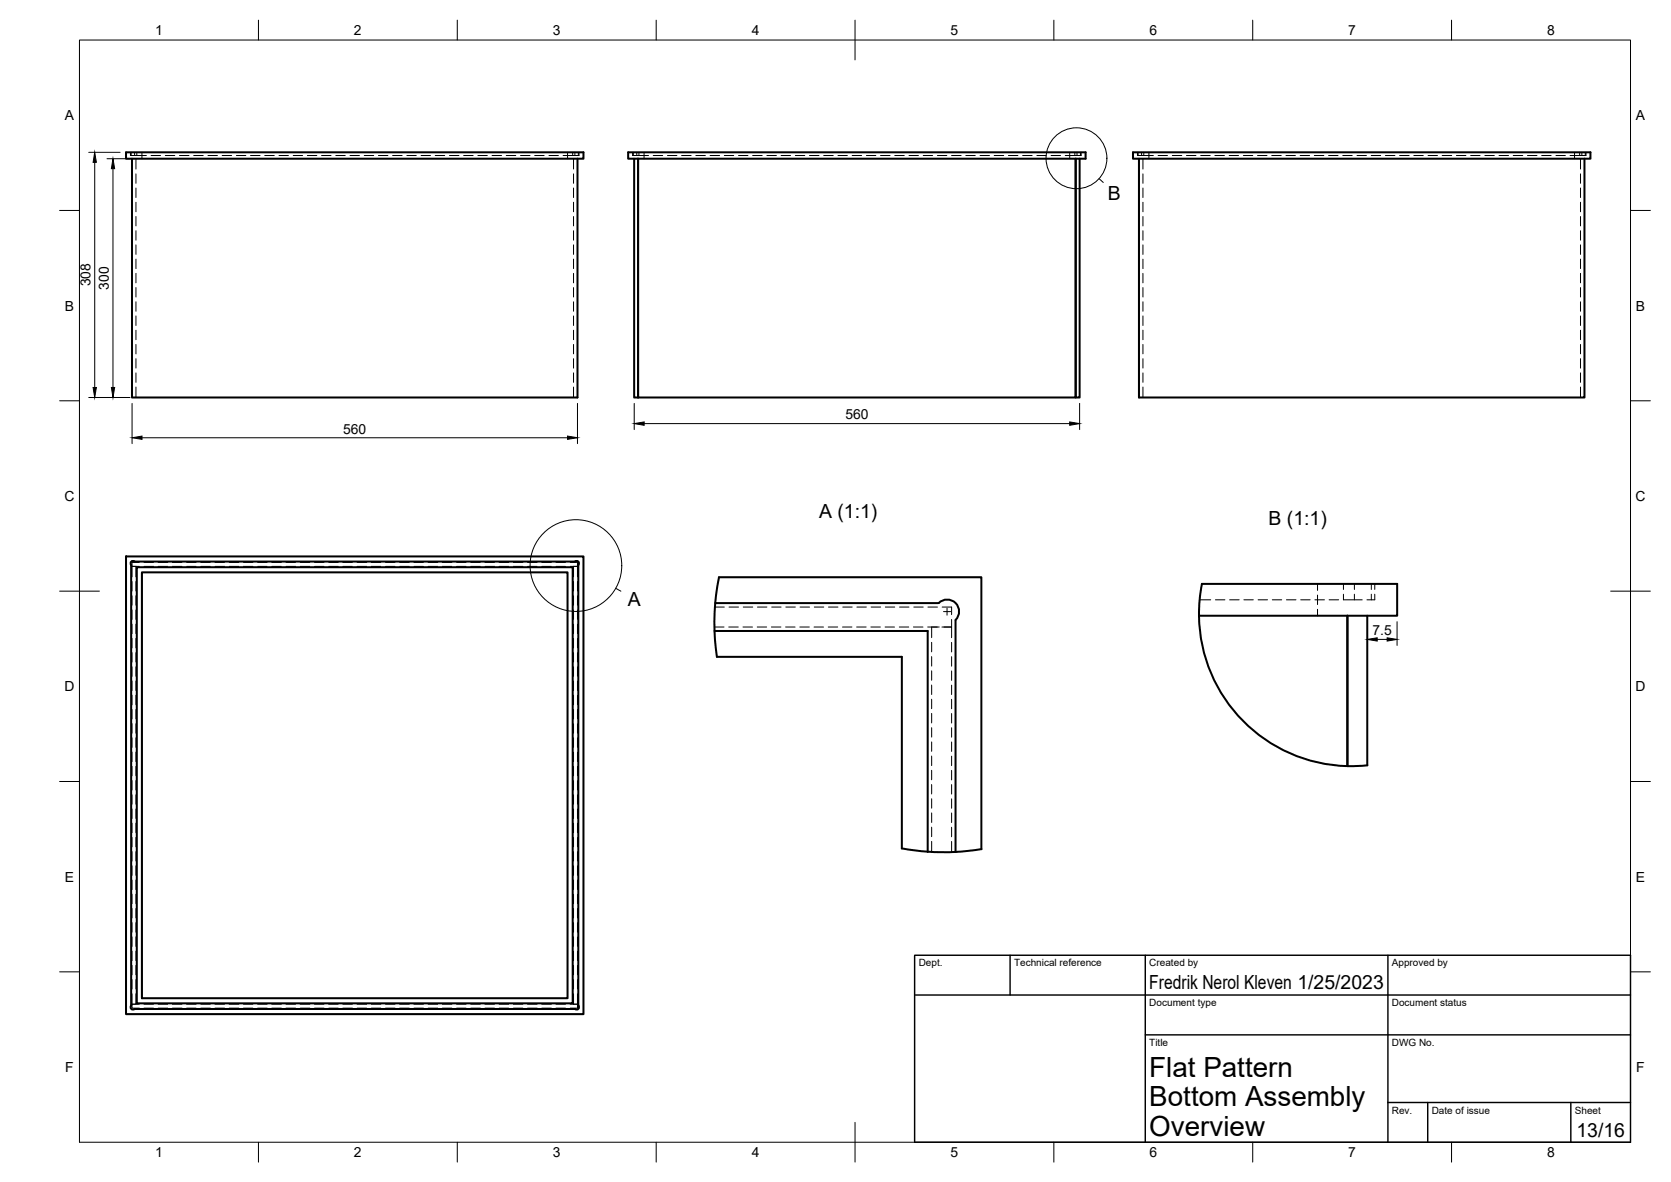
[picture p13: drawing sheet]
<svg xmlns="http://www.w3.org/2000/svg" width="420mm" height="297mm" viewBox="0 0 420 297" stroke-linecap="round" stroke-linejoin="round" font-family="sans-serif">
<defs><g id="words">
<g font-size="7">
<text x="289" y="270.6">Flat Pattern</text>
<text x="289" y="278.1">Bottom Assembly</text>
<text x="289" y="285.5">Overview</text>
</g>
<g font-size="4.9">
<text x="278.6" y="50.2">B</text>
<text x="206" y="130.3">A (1:1)</text>
<text x="319" y="132">B (1:1)</text>
<text x="157.9" y="152.2">A</text>
<text x="289" y="248.5">Fredrik Nerol Kleven 1/25/2023</text>
<text x="396.4" y="285.7">13/16</text>
</g>
<g font-size="3.5">
<text x="39" y="8.8">1</text>
<text x="89" y="8.8">2</text>
<text x="139" y="8.8">3</text>
<text x="189" y="8.8">4</text>
<text x="239" y="8.8">5</text>
<text x="289" y="8.8">6</text>
<text x="339" y="8.8">7</text>
<text x="389" y="8.8">8</text>
<text x="16.3" y="30.2">A</text>
<text x="411.3" y="30.2">A</text>
<text x="22.8" y="72" transform="rotate(-90 22.8 72)">308</text>
<text x="27.4" y="72.8" transform="rotate(-90 27.4 72.8)">300</text>
<text x="16.3" y="78">B</text>
<text x="411.3" y="78">B</text>
<text x="212.6" y="105.4">560</text>
<text x="86.3" y="109">560</text>
<text x="16.2" y="125.9">C</text>
<text x="411.2" y="125.9">C</text>
<text x="345.1" y="159.6">7.5</text>
<text x="16.2" y="173.7">D</text>
<text x="411.2" y="173.7">D</text>
<text x="16.3" y="221.6">E</text>
<text x="411.3" y="221.6">E</text>
<text x="16.4" y="269.4">F</text>
<text x="411.4" y="269.4">F</text>
<text x="39" y="290.8">1</text>
<text x="89" y="290.8">2</text>
<text x="139" y="290.8">3</text>
<text x="189" y="290.8">4</text>
<text x="239" y="290.8">5</text>
<text x="289" y="290.8">6</text>
<text x="339" y="290.8">7</text>
<text x="389" y="290.8">8</text>
</g>
<g font-size="2.5">
<text x="231" y="242.9">Dept.</text>
<text x="255" y="242.9">Technical reference</text>
<text x="289" y="242.9">Created by</text>
<text x="350" y="242.9">Approved by</text>
<text x="289" y="252.8">Document type</text>
<text x="350" y="252.8">Document status</text>
<text x="289" y="262.9">Title</text>
<text x="350" y="262.9">DWG No.</text>
<text x="350" y="279.9">Rev.</text>
<text x="360" y="279.9">Date of issue</text>
<text x="396" y="279.9">Sheet</text>
</g>
</g></defs>
<!-- layer: Hidden -->
<g fill="none" stroke="#000" stroke-width=".25">
<path d="M32.8 38.3v.8h1M33 38.3v.8M33.8 38.3v.8h3M34.2 39.9v2.6M34.4 38.3v.8M35.7 38.3v1.6M38 39.1h2.4M41.6 39.1h2.3M45.1 39.1h2.4M48.7 39.1h2.4M52.3 39.1h2.4M55.9 39.1h2.3"/>
<path d="M59.4 39.1h2.4M63 39.1h2.4M66.6 39.1h2.4M70.1 39.1h2.4M73.7 39.1h2.4M77.3 39.1h2.4M80.9 39.1h2.3M84.4 39.1h2.4M88 39.1h2.4M91.6 39.1h2.4M95.1 39.1h2.4M98.7 39.1h2.4"/>
<path d="M102.3 39.1h2.4M105.9 39.1h2.3M109.4 39.1h2.4M113 39.1h2.4M116.6 39.1h2.4M120.2 39.1h2.3M123.7 39.1h2.4M127.3 39.1h2.4M130.9 39.1h2.4M134.5 39.1h2.3M138 39.1h2.4M142.7 38.3v1.6"/>
<path d="M144 38.3v.8M144.2 39.9v2.6M144.5 38.3v.8h-2.9M145.4 38.3v.8M145.6 38.3v.8h-1.1M159.1 38.3v.8h1v-.8M159.2 38.3v.8M160.1 39.1h3M160.7 38.3v.8M161.9 38.3v1.6M164.3 39.1h2.3M167.8 39.1h2.4"/>
<path d="M171.4 39.1h2.4M175 39.1h2.4M178.5 39.1h2.4M182.1 39.1h2.4M185.7 39.1h2.4M189.3 39.1h2.3M192.8 39.1h2.4M196.4 39.1h2.4M200 39.1h2.4M203.5 39.1h2.4M207.1 39.1h2.4M210.7 39.1h2.4"/>
<path d="M214.3 39.1h2.3M217.8 39.1h2.4M221.4 39.1h2.4M225 39.1h2.4M228.6 39.1h2.3M232.1 39.1h2.4M235.7 39.1h2.4M239.3 39.1h2.4M242.8 39.1h2.4M246.4 39.1h2.4M250 39.1h2.4M253.6 39.1h2.3"/>
<path d="M257.1 39.1h2.4M260.7 39.1h2.4M264.3 39.1h2.4M267.8 39.1h3M269 38.3v1.6M270.3 38.3v.8M270.8 38.3v.8h1v-.8M271.7 38.3v.8M286 38.3v.8h1v-.8M286.2 38.3v.8M287 39.1h3M287.4 39.9v2.6"/>
<path d="M287.6 38.3v.8M288.9 38.3v1.6M291.2 39.1h2.4M294.8 39.1h2.3M298.3 39.1h2.4M301.9 39.1h2.4M305.5 39.1h2.4M309.1 39.1h2.3M312.6 39.1h2.4M316.2 39.1h2.4M319.8 39.1h2.4M323.3 39.1h2.4"/>
<path d="M326.9 39.1h2.4M330.5 39.1h2.4M334.1 39.1h2.3M337.6 39.1h2.4M341.2 39.1h2.4M344.8 39.1h2.4M348.3 39.1h2.4M351.9 39.1h2.4M355.5 39.1h2.4M359.1 39.1h2.3M362.6 39.1h2.4M366.2 39.1h2.4"/>
<path d="M369.8 39.1h2.4M373.4 39.1h2.3M376.9 39.1h2.4M380.5 39.1h2.4M384.1 39.1h2.4M387.6 39.1h2.4M391.2 39.1h2.4M395.9 38.3v1.6M397.2 38.3v.8M397.4 39.9v2.6M397.7 38.3v.8h-2.9M398.6 38.3v.8"/>
<path d="M398.8 38.3v.8h-1.1M34.2 43.7v2.4M34.2 47.3v2.3M34.2 50.8v2.4M34.2 54.4v2.4M34.2 58v2.4M144.2 43.7v2.4M144.2 47.3v2.3M144.2 50.8v2.4M144.2 54.4v2.4M144.2 58v2.4M287.4 43.7v2.4"/>
<path d="M287.4 47.3v2.3M287.4 50.8v2.4M287.4 54.4v2.4M287.4 58v2.4M397.4 43.7v2.4M397.4 47.3v2.3M397.4 50.8v2.4M397.4 54.4v2.4M397.4 58v2.4M34.2 61.5v2.4M34.2 65.1v2.4M34.2 68.7v2.4"/>
<path d="M34.2 72.3v2.3M34.2 75.8v2.4M34.2 79.4v2.4M144.2 61.5v2.4M144.2 65.1v2.4M144.2 68.7v2.4M144.2 72.3v2.3M144.2 75.8v2.4M144.2 79.4v2.4M287.4 61.5v2.4M287.4 65.1v2.4M287.4 68.7v2.4"/>
<path d="M287.4 72.3v2.3M287.4 75.8v2.4M287.4 79.4v2.4M397.4 61.5v2.4M397.4 65.1v2.4M397.4 68.7v2.4M397.4 72.3v2.3M397.4 75.8v2.4M397.4 79.4v2.4M34.2 83v2.4M34.2 86.6v2.3M34.2 90.1v2.4"/>
<path d="M34.2 93.7v2.4M34.2 97.3v2.6M144.2 83v2.4M144.2 86.6v2.3M144.2 90.1v2.4M144.2 93.7v2.4M144.2 97.3v2.6M287.4 83v2.4M287.4 86.6v2.3M287.4 90.1v2.4M287.4 93.7v2.4M287.4 97.3v2.6"/>
<path d="M397.4 83v2.4M397.4 86.6v2.3M397.4 90.1v2.4M397.4 93.7v2.4M397.4 97.3v2.6M33.2 142.3h1.8M33.2 146.1v2.4M33.2 149.7v2.4M33.2 153.3v2.4M33.2 156.9v2.3M34.2 142.3v2.7M34.2 146.1v2.4"/>
<path d="M34.2 149.7v2.4M34.2 153.3v2.4M34.2 156.9v2.3M35 141.3h-1.8v3.7M36.2 142.3h2.4M36.2 141.3h2.4M39.8 142.3h2.4M39.8 141.3h2.4M43.3 142.3h2.4M43.3 141.3h2.4M46.9 142.3h2.4M46.9 141.3h2.4"/>
<path d="M50.5 142.3h2.4M50.5 141.3h2.4M54.1 142.3h2.4M54.1 141.3h2.4M57.6 142.3h2.4M57.6 141.3h2.4M61.2 142.3h2.4M61.2 141.3h2.4M64.8 142.3h2.4M64.8 141.3h2.4M68.3 142.3h2.4M68.3 141.3h2.4"/>
<path d="M71.9 142.3h2.4M71.9 141.3h2.4M75.5 142.3h2.4M75.5 141.3h2.4M79.1 142.3h2.3M79.1 141.3h2.3M82.7 142.3h2.3M82.7 141.3h2.3M86.2 142.3h2.4M86.2 141.3h2.4M89.8 142.3h2.4M89.8 141.3h2.4"/>
<path d="M93.4 142.3h2.3M93.4 141.3h2.3M96.9 142.3h2.4M96.9 141.3h2.4M100.5 142.3h2.4M100.5 141.3h2.4M104.1 142.3h2.4M104.1 141.3h2.4M107.7 142.3h2.3M107.7 141.3h2.3M111.2 142.3h2.4M111.2 141.3h2.4"/>
<path d="M114.8 142.3h2.4M114.8 141.3h2.4M118.4 142.3h2.4M118.4 141.3h2.4M121.9 142.3h2.4M121.9 141.3h2.4M125.5 142.3h2.4M125.5 141.3h2.4M129.1 142.3h2.4M129.1 141.3h2.4M132.7 142.3h2.3M132.7 141.3h2.3"/>
<path d="M136.2 142.3h2.4M136.2 141.3h2.4M139.8 142.3h2.4M139.8 141.3h2.4M143.4 141.3h1.8v1h-1.8M144.2 145v-2.7h1v2.7M144.2 146.1v2.4M144.2 149.7v2.4M144.2 153.3v2.4M144.2 156.9v2.3M145.2 146.1v2.4M145.2 149.7v2.4"/>
<path d="M145.2 153.3v2.4M145.2 156.9v2.3M179.6 157.6h2.5M179.8 152.6h2.3M183.2 157.6h2.4M183.3 152.6h2.4M186.8 157.6h2.4M186.9 152.6h2.4M190.4 157.6h2.4M190.5 152.6h2.3M194 157.6h2.3M194 152.6h2.4"/>
<path d="M197.5 157.6h2.4M197.6 152.6h2.4M201.1 157.6h2.4M201.2 152.6h2.4M204.7 157.6h2.4M204.7 152.6h2.4M208.3 157.6h2.3M208.3 152.6h2.4M211.8 157.6h2.4M211.9 152.6h2.4M215.4 157.6h2.4M215.5 152.6h2.3"/>
<path d="M219 157.6h2.4M219 152.6h2.4M222.5 157.6h2.4M222.6 152.6h2.4M226.1 157.6h2.4M226.2 152.6h2.4M229.7 157.6h2.4M229.8 152.6h2.3M233.3 157.6h2.9M233.3 152.6h2.4M234.3 157.6v2.6M236.9 152.6h2.4v1.9"/>
<path d="M237.3 157.6h2v2.7M239.3 155.7v1.9h-2.5M301.6 150.7h2.8M305.6 150.7h2.4M309.2 150.7h2.4M312.8 150.7h2.3M316.3 150.7h2.4M319.9 150.7h2.4M323.5 150.7h2.4M327 150.7h2.4M330.6 150.7h2.4M331.3 146.7v1.7"/>
<path d="M331.3 149.5v2.4M331.3 153.1v1.6M334.2 150.7h2.4M337.8 150.7h4.7M337.8 146.7v1.4M337.8 149.3v1.4M340.6 146.7v1.4M340.6 149.3v1.4M344.8 146.7v1.4M344.8 149.3v1.4M345.7 149.3v1.4h-2M345.7 146.7v1.4"/>
<path d="M33.2 160.4v2.4M33.2 164v2.4M33.2 167.6v2.4M33.2 171.1v2.4M33.2 174.7v2.4M33.2 178.3v2.4M34.2 160.4v2.4M34.2 164v2.4M34.2 167.6v2.4M34.2 171.1v2.4M34.2 174.7v2.4M34.2 178.3v2.4"/>
<path d="M144.2 160.4v2.4M144.2 164v2.4M144.2 167.6v2.4M144.2 171.1v2.4M144.2 174.7v2.4M144.2 178.3v2.4M145.2 160.4v2.4M145.2 164v2.4M145.2 167.6v2.4M145.2 171.1v2.4M145.2 174.7v2.4M145.2 178.3v2.4"/>
<path d="M234.3 161.4v2.4M234.3 165v2.4M234.3 168.6v2.3M234.3 172.2v2.3M234.3 175.7v2.4M234.3 179.3v2.4M239.3 161.4v2.4M239.3 165v2.4M239.3 168.6v2.4M239.3 172.2v2.3M239.3 175.7v2.4M239.3 179.3v2.4"/>
<path d="M33.2 181.9v2.3M33.2 185.4v2.4M33.2 189v2.4M33.2 192.6v2.4M33.2 196.2v2.3M33.2 199.7v2.4M34.2 181.9v2.3M34.2 185.4v2.4M34.2 189v2.4M34.2 192.6v2.4M34.2 196.2v2.3M34.2 199.7v2.4"/>
<path d="M144.2 181.9v2.3M144.2 185.4v2.4M144.2 189v2.4M144.2 192.6v2.4M144.2 196.2v2.3M144.2 199.7v2.4M145.2 181.9v2.3M145.2 185.4v2.4M145.2 189v2.4M145.2 192.6v2.4M145.2 196.2v2.3M145.2 199.7v2.4"/>
<path d="M234.3 182.9v2.3M234.3 186.4v2.4M234.3 190v2.4M234.3 193.6v2.4M234.3 197.2v2.3M239.3 182.9v2.4M239.3 186.5v2.3M239.3 190v2.4M239.3 193.6v2.4M239.3 197.2v2.3M33.2 203.3v2.4M33.2 206.9v2.4"/>
<path d="M33.2 210.4v2.4M33.2 214v2.4M33.2 217.6v2.4M34.2 203.3v2.4M34.2 206.9v2.4M34.2 210.4v2.4M34.2 214v2.4M34.2 217.6v2.4M144.2 203.3v2.4M144.2 206.9v2.4M144.2 210.4v2.4M144.2 214v2.4"/>
<path d="M144.2 217.6v2.4M145.2 203.3v2.4M145.2 206.9v2.4M145.2 210.4v2.4M145.2 214v2.4M145.2 217.6v2.4M234.3 200.7v2.4M234.3 204.3v2.4M234.3 207.9v2.4M234.3 211.4v2.7M239.3 200.8v2.3M239.3 204.3v2.4"/>
<path d="M239.3 207.9v2.4M239.3 211.5v2.7M33.2 221.2v2.3M33.2 224.7v2.4M33.2 228.3v2.4M33.2 231.9v2.4M33.2 235.4v2.4M33.2 239v2.4M34.2 221.2v2.3M34.2 224.7v2.4M34.2 228.3v2.4M34.2 231.9v2.4"/>
<path d="M34.2 235.4v2.4M34.2 239v2.4M144.2 221.2v2.3M144.2 224.7v2.4M144.2 228.3v2.4M144.2 231.9v2.4M144.2 235.4v2.4M144.2 239v2.4M145.2 221.2v2.3M145.2 224.7v2.4M145.2 228.3v2.4M145.2 231.9v2.4"/>
<path d="M145.2 235.4v2.4M145.2 239v2.4M33.2 249.7v2.7h1v-2.7M33.2 242.6v2.4M33.2 246.2v2.3M34.2 242.6v2.4M34.2 246.2v2.3M35 252.4h-1.8v1h1.8M36.2 252.4h2.4M36.2 253.4h2.4M39.8 252.4h2.4M39.8 253.4h2.4"/>
<path d="M43.3 252.4h2.4M43.3 253.4h2.4M46.9 252.4h2.4M46.9 253.4h2.4M50.5 252.4h2.4M50.5 253.4h2.4M54.1 252.4h2.4M54.1 253.4h2.4M57.6 252.4h2.4M57.6 253.4h2.4M61.2 252.4h2.4M61.2 253.4h2.4"/>
<path d="M64.8 252.4h2.4M64.8 253.4h2.4M68.3 252.4h2.4M68.3 253.4h2.4M71.9 252.4h2.4M71.9 253.4h2.4M75.5 252.4h2.4M75.5 253.4h2.4M79.1 252.4h2.3M79.1 253.4h2.3M82.7 252.4h2.3M82.7 253.4h2.3"/>
<path d="M86.2 252.4h2.4M86.2 253.4h2.4M89.8 252.4h2.4M89.8 253.4h2.4M93.4 252.4h2.3M93.4 253.4h2.3M96.9 252.4h2.4M96.9 253.4h2.4M100.5 252.4h2.4M100.5 253.4h2.4M104.1 252.4h2.4M104.1 253.4h2.4"/>
<path d="M107.7 252.4h2.3M107.7 253.4h2.3M111.2 252.4h2.4M111.2 253.4h2.4M114.8 252.4h2.4M114.8 253.4h2.4M118.4 252.4h2.4M118.4 253.4h2.4M121.9 252.4h2.4M121.9 253.4h2.4M125.5 252.4h2.4M125.5 253.4h2.4"/>
<path d="M129.1 252.4h2.4M129.1 253.4h2.4M132.7 252.4h2.3M132.7 253.4h2.3M136.2 252.4h2.4M136.2 253.4h2.4M139.8 252.4h2.4M139.8 253.4h2.4M143.4 252.4h1.8v1h-1.8M144.2 242.6v2.4M144.2 246.2v2.3M144.2 249.7v2.7h1v-2.7"/>
<path d="M145.2 242.6v2.4M145.2 246.2v2.3"/>
</g>
<!-- layer: Visible -->
<g fill="none" stroke="#000" stroke-width=".51">
<path d="M31.7 38.3h115v1.6h-115zM33.2 39.9v60h112v-60M157.9 38.3h115.1v1.6h-115.1zM159.4 39.9v60h1v-60v60h110.1v-60v60h1v-60M284.9 38.3h115v1.6h-115zM286.4 39.9v60h112v-60M31.7 139.8h115v115.1h-115zM33.8 141.1h110.7M33.9 141.1a.62 .62 0 0 0-.9 0 .62 .62 0 0 0 0 .9v110.7a.6 .6 0 0 0 0 .8 .6 .6 0 0 0 .9 0M34.4 142.5h109.6v109.6h-109.6zM35.7 143.8h107v107.1h-107zM144.6 141.1a.61 .61 0 0 1 .8 0 .61 .61 0 0 1 0 .9v110.7a.6 .6 0 0 1 0 .8 .6 .6 0 0 1-.8 0"/>
<path d="M179.7 158.6h53.6v55.4M179.8 151.6h56.2M236 151.5a3 3 0 0 1 4.3 0 3 3 0 0 1 0 4.3M240.3 155.8v58.3M301.5 154.7a38.3 38.3 0 0 0 37.3 37.8M302.2 146.7h49.1v8h-49.8l.2-4.4zM338.8 154.7v37.8M343.8 154.7v37.6l-5 .2M233.3 214l-6.5-.8v-48.1h-46.5a57.3 57.3 0 0 1 .5-20h66v68.3l-6.5 .7M233.3 214l7 .1M33.8 253.6h110.7"/>
</g>
<!-- layer: BORDER -->
<g fill="none" stroke="#000" stroke-width=".25">
<path d="M20 10.1h390v276.9h-390zM65 5.1v5M115 5.1v5M165 5.1v5M215 5.1v10M265 5.1v5M315 5.1v5M365 5.1v5M15 52.9h5M410 52.9h5M15 100.7h5M410 100.7h5"/>
<path d="M15 148.6h10M405 148.6h10M15 196.4h5M410 196.4h5M15 244.2h5M410 244.2h5M65 287v5M115 287v5M165 287v5M215 282.1v9.9M265 287v5M315 287v5"/>
<path d="M365 287v5"/>
</g>
<!-- layer: TITLEBLOCK -->
<path d="M230 240.1h180v46.9h-180zM230 250h180M254 240.1v9.9M288 240.1v46.9M349 240.1v46.9M288 260.1h122M349 277.1h61M359 277.1v9.9M395 277.1v9.9" fill="none" stroke="#000" stroke-width=".36"/>
<!-- layer: Detail Boundary -->
<g fill="none" stroke="#000" stroke-width=".25">
<path d="M276.4 44.9l1 1M154.8 147.8l1.3 .8"/>
<circle cx="270.7" cy="39.8" r="7.7"/>
<circle cx="144.8" cy="142.1" r="11.5"/>
</g>
<!-- layer: Smart Centers -->
<path d="M237.2 153.7h1.8M238.1 152.8v1.8" fill="none" stroke="#000" stroke-width=".25"/>
<!-- layer: FD_Dimensions -->
<g fill="none" stroke="#000" stroke-width=".25">
<path d="M22.3 38.3h7.9M26.9 39.9h5.8M23.8 40.8v56.6M28.4 42.4v55M22.3 99.9h10.4M33.2 101.4v10.1M35.7 110h107M145.2 101.4v10.1M159.5 101.4v6.6M162 106.5h107M271.5 101.4v6.6M351.3 156.2v6"/>
<path d="M346.3 160.7h2.5"/>
</g>
<path d="M23.8 38.3l.4 2.5h-.8zM28.4 39.9l.4 2.5h-.8zM23.4 97.4h.8l-.4 2.5zM28 97.4h.8l-.4 2.5zM33.2 110l2.5-.4v.8zM142.7 109.6l2.5 .4-2.5 .4zM159.5 106.5l2.5-.5v.9zM269 106l2.5 .5-2.5 .4zM343.8 160.7l2.5-.4v.8zM348.8 160.3l2.5 .4-2.5 .4z" fill="#000" stroke="#000" stroke-width=".25"/>
<use href="#words"/>
</svg>
